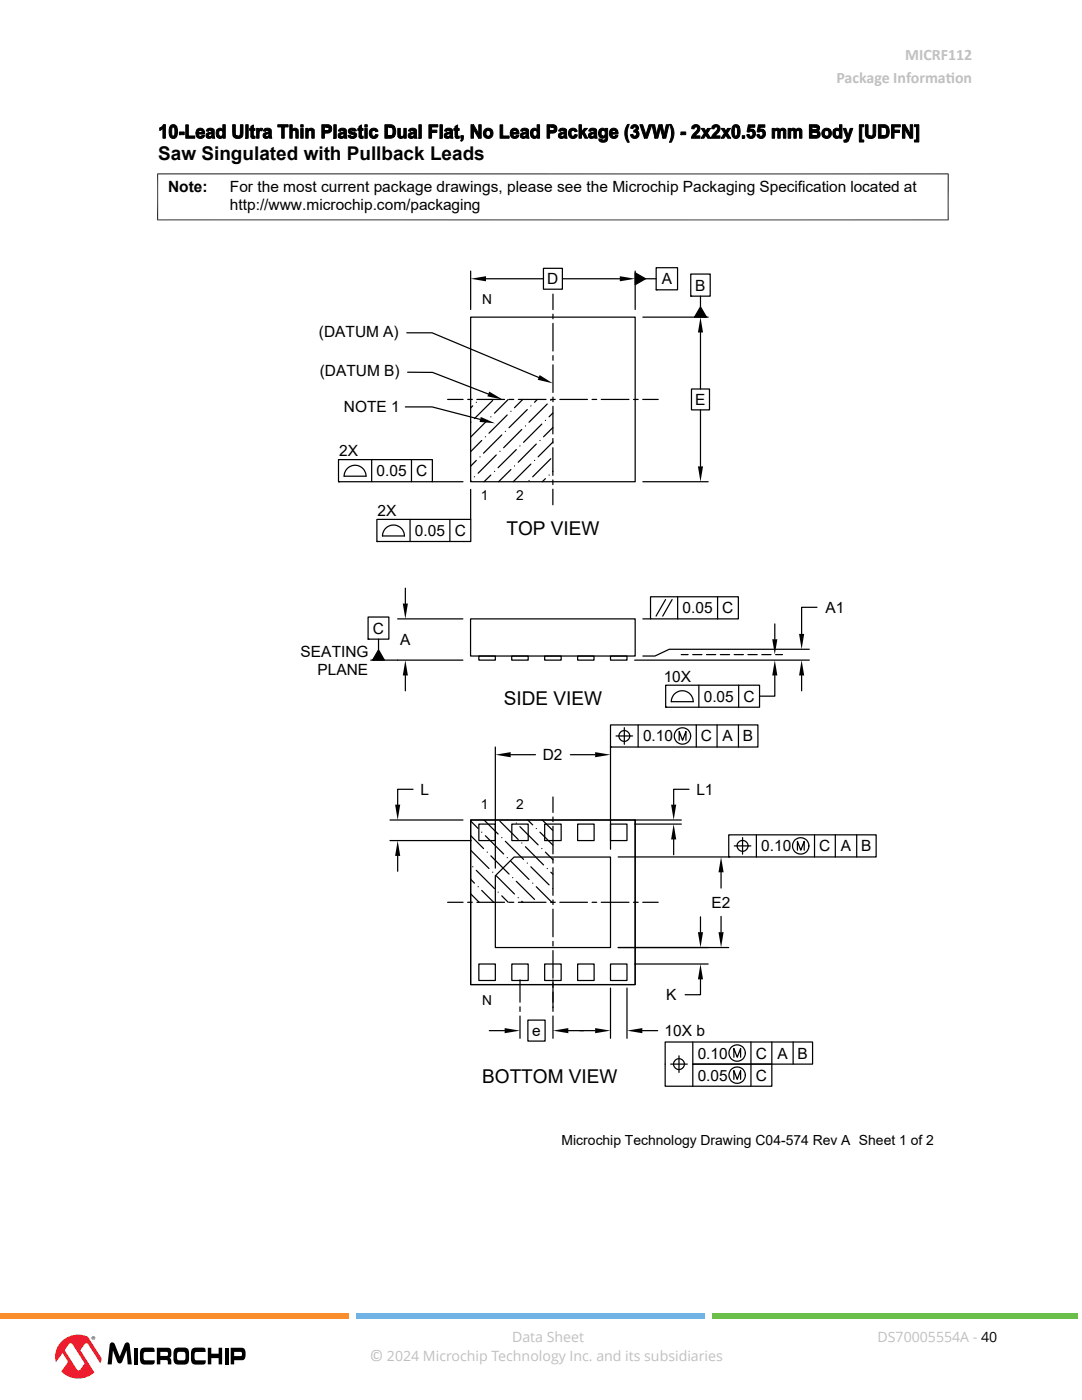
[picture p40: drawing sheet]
<svg xmlns="http://www.w3.org/2000/svg" width="216mm" height="279mm" viewBox="0 0 216 279" stroke-linecap="round" stroke-linejoin="round" font-family="sans-serif">
<defs><g id="words">
<g font-size="3.8">
<text x="31.6" y="32">Saw Singulated with Pullback Leads</text>
<text x="101" y="106.7">TOP VIEW</text>
<text x="100.5" y="140.8">SIDE VIEW</text>
<text x="96.2" y="216.2">BOTTOM VIEW</text>
</g>
<g font-size="3.2" fill="#c0c0c0">
<text x="166.9" y="16.6">Package Informat</text>
<text x="180.6" y="12">MICRF112</text>
<text x="188.7" y="16.6">ion</text>
<text x="73.8" y="271.7">©</text>
</g>
<g font-size="3.1">
<text x="33.5" y="38.3">Note:</text>
<text x="45.9" y="41.9">http://www.microchip.com/packaging</text>
<text x="45.9" y="38.3">For the most current package drawings, please see the Microchip Packaging Specification located at</text>
<text x="109.2" y="56.7">D</text>
<text x="132" y="56.7">A</text>
<text x="138.7" y="58">B</text>
<text x="63.6" y="67.2">(DATUM A)</text>
<text x="63.8" y="75.1">(DATUM B)</text>
<text x="68.6" y="82.3">NOTE 1</text>
<text x="138.7" y="80.8">E</text>
<text x="67.7" y="91">2X</text>
<text x="75.1" y="95">0.05</text>
<text x="83.1" y="95">C</text>
<text x="75.3" y="102.9">2X</text>
<text x="82.8" y="106.9">0.05</text>
<text x="90.7" y="107">C</text>
<text x="136.2" y="122.4">0.05</text>
<text x="144.1" y="122.4">C</text>
<text x="164.7" y="122.3">A1</text>
<text x="60" y="131.1">SEATING</text>
<text x="74.4" y="126.5">C</text>
<text x="79.9" y="128.7">A</text>
<text x="63.4" y="134.8">PLANE</text>
<text x="132.4" y="136">10X</text>
<text x="140.4" y="140">0.05</text>
<text x="148.4" y="140">C</text>
<text x="128.3" y="148">0.10</text>
<text x="139.9" y="148">C</text>
<text x="144.2" y="148">A</text>
<text x="148.2" y="148">B</text>
<text x="108.3" y="151.7">D2</text>
<text x="83.9" y="158.6">L</text>
<text x="139" y="158.6">L1</text>
<text x="151.9" y="169.9">0.10</text>
<text x="163.5" y="169.9">C</text>
<text x="167.8" y="169.9">A</text>
<text x="171.8" y="169.9">B</text>
<text x="142" y="181.2">E2</text>
<text x="133" y="199.6">K</text>
<text x="106.2" y="206.8">e</text>
<text x="132.6" y="206.8">10X b</text>
<text x="139.2" y="211.3">0.10</text>
<text x="139.2" y="215.7">0.05</text>
<text x="150.8" y="211.3">C</text>
<text x="150.8" y="215.7">C</text>
<text x="155.1" y="211.3">A</text>
<text x="159.1" y="211.3">B</text>
</g>
<text font-size="2.8" x="112.1" y="228.5">Microchip Technology Drawing C04-574 Rev A Sheet 1 of 2</text>
<g font-size="2.8" fill="#c0c0c0">
<text x="102.2" y="267.7">Data Sheet</text>
<text x="175.1" y="267.7">DS70005554A - 40</text>
<text x="77.2" y="271.7">2024 Microchip Technology Inc. and its subsidiaries</text>
</g>
<g font-size="2.7">
<text x="96.2" y="60.8">N</text>
<text x="95.9" y="99.8">1</text>
<text x="103" y="99.8">2</text>
<text x="95.9" y="161.4">1</text>
<text x="103" y="161.4">2</text>
<text x="96.2" y="200.5">N</text>
</g>
</g></defs>
<g fill="none" stroke="#000" stroke-width=".25">
<path d="M93.9 54.1v7.7M97 55.6h11.4M108.4 53.5h3.8v4.2h-3.8zM110.3 58.7v3.1M112.2 55.6h11.5M126.7 54.4l2.1 1.2-2.1 1.2zM126.7 54.1v7.7M128.8 55.6h2.1M130.9 53.4h4.3v4.4h-4.3zM130.9 57.8h.1M137.8 54.7h3.9v4.4h-3.9zM137.8 59.1h.1"/>
<path d="M139.8 59.1v2.2M81.2 66.4h5l21.3 8.9M81.3 74.3h5l11.1 4.3M89.3 79.7h3.1M93.3 79.7h.9M93.9 63.3h32.8v32.8h-32.8zM95.2 79.7h5.5M98.3 79.9l-3.6 3.6M101.4 79.7l-2.7 2.8M101.6 79.7h.9M103.4 79.7h5.5M104.3 79.7l-1.6 1.7"/>
<path d="M107.2 79.7l-.5 .6M109.9 79.7h.9M109.9 79.9h.1M110.3 62.7v.9M110.3 64.5v5.6M110.3 71v.9M110.3 72.8v5.5M110.3 79.2v1M111.7 79.7h5.5M118.1 79.7h1M120 79.7h5.5M126.4 79.7h.9"/>
<path d="M128.3 79.7h3M128.3 63.3h13M138 77.6h3.6v4.2h-3.6zM139.8 66.4v11.2M139.8 61.3l1.2 2h-2.4zM67.5 91.7h18.8v4.4h-18.8zM67.5 96.1h.1M68.6 95h4.5M68.7 95a2.19 2.19 0 0 1 2.2-2.1 2.19 2.19 0 0 1 2.1 2.1M74.2 91.7v4.4M80.9 81.2h5.3l9.6 2.5M82.1 91.7v4.4"/>
<path d="M86.3 96.1h6.1M93.9 97.7v6M94 84.3h.1M94 95.9h-.1M94.3 81l-.4 .4M94.7 95.2h.1M95 80.3h.1M95 91.9l-1.1 1.1M95.8 91.2h.1M96.1 87.9l-2.2 2.2M96.9 87.2h.1M97.2 83.9l-3.3 3.3"/>
<path d="M97.9 83.2h.1M97.9 94.8l-1.3 1.3M98.7 94.1h.1M99 90.8l-3.6 3.6M99.8 90.1h.1M100.1 86.8l-3.6 3.6M100.8 86.1h.1M101.2 82.8l-3.6 3.7M101.9 82.1h.1M101.9 93.7l-2.4 2.4M102.7 93h.1M103 89.7l-3.6 3.6"/>
<path d="M103.7 89h.1M104.1 85.7l-3.6 3.7M104.8 85h.1M105.2 81.7l-3.6 3.7M105.6 95.9h.1M105.9 81h.1M105.9 92.6l-3.5 3.5M106.7 91.9h.1M107 88.6l-3.6 3.7M107.7 87.9h.1M108.1 84.6l-3.6 3.7M108.8 83.9h.1"/>
<path d="M108.8 95.5l-.6 .6M109.2 80.6l-3.6 3.7M109.6 94.8h.1M109.9 91.5l-3.6 3.7M110.3 87.5v.9M110.3 89.4v5.5M110.3 95.8v.9M110.3 97.6v3.1M110.3 81.1v5.5M110.3 82.4l-.7 .8M110.3 85.3l-1.8 1.9M110.3 88.2l-2.9 3"/>
<path d="M110.3 94v.1M128.3 96.1h13M139.8 81.8v11.3M75.2 103.7h18.7v4.4h-18.7zM75.2 108.1h.1M77.1 105.3a2.19 2.19 0 0 1 2.3-.3 2.19 2.19 0 0 1 1.3 2h-4.4l.2-.9zM80.9 117.4v3M81.8 103.7v4.4M89.8 103.7v4.4M129.8 119.1h17.5v4.4h-17.5zM132.8 119.7l-1.9 3.3M134.1 119.7l-1.9 3.3"/>
<path d="M135.2 119.1v4.4M143.2 119.1v4.4M73.4 123.1h4.2v4.5h-4.2zM73.4 127.6h.1M74 131.7h18.4M75.5 127.6v2.1M75.5 129.7l1.2 2h-2.4zM79.4 123.5h13M80.9 134.8v3.1M93.9 123.5h32.8v7.4h-32.8zM95.5 130.9h3.3v.8h-3.3zM102.1 130.9h3.3v.8h-3.3z"/>
<path d="M108.7 130.9h3.3v.8h-3.3zM115.3 130.9h3.2v.8h-3.2zM121.8 130.9h3.3v.8h-3.3zM126.6 131.7h34.9M128.3 123.5h1.5M132.8 136.7h18.8v4.4h-18.8zM134.7 138.4a2.19 2.19 0 0 1 2.3-.3 2.19 2.19 0 0 1 1.3 1.9h-4.3l.2-.9zM135.9 130.6h1.4M138.2 130.6h1.9M139.4 136.7v4.4M141 130.6h1.8M143.7 130.6h1.9"/>
<path d="M146.5 130.6h1.8M147.4 136.7v4.4M149.3 130.6h1.8M152 130.6h1.8M154.6 134.8v4.1h-3.1M154.6 124.5v3.1M154.8 130.6h1.3M160 134.8v3.1M161.5 129.6h-28l-2.8 1.3h-2.4M163 121.2h-3v5.3M82.4 157.5h-3v3.1M98.8 149.1v24.1"/>
<path d="M101.9 150.6h4.9M110.3 159.1v3M113.8 150.6h5M121.8 144.7h29.4v4.4h-29.4zM121.8 149.1h.1M121.8 149.1v20.4M122.9 146.9h3.3M124.6 145.2v3.3M127.3 144.7v4.4M132.8 141.1h.1M135.5 147.7v-1.7l.7 1.7 .7-1.7v1.7M137.5 157.5h-3.1v3.1"/>
<path d="M138.9 144.7v4.4M143.1 144.7v4.4M147.4 144.7v4.4M77.8 167.8h16.2M77.8 163.6h14.6M79.4 170.8v3.1M93.9 163.6h32.8v32.9h-32.8zM93.9 163.9l1.5 1.4M93.9 166.8l2.6 2.5M93.9 178.4l1.7 1.7M93.9 175.5l.8 .8M94 169.7l3.6 3.6"/>
<path d="M94.3 173h.1M95 173.7l3.7 3.6M95.4 177h.1M95.5 164.5h3.3v3.3h-3.3zM96.1 166.1h.1M96.1 177.7l2.4 2.4M96.6 163.6l2.8 2.8M96.9 166.8l3.6 3.6M97.2 170.1h.1M97.9 170.8l3.7 3.6M98.3 174.1h.1M99 174.8l3.7 3.6"/>
<path d="M99.4 178.1h.1M99.8 163.9l3.6 3.6M100.1 167.2h.1M100.1 178.8l1.3 1.3M100.8 167.9l3.7 3.6M101.2 171.2h.1M101.9 171.9l3.7 3.6M102.1 164.5h3.3v3.3h-3.3zM102.3 175.1h.1M102.6 171h19.2v18.1h-23v-14.3zM103 164.3h.1M103 175.9l3.7 3.6"/>
<path d="M103.4 179.2h.1M103.7 165l3.7 3.6M104.1 168.2h.1M104.1 179.9l.2 .2M104.8 169l3.7 3.6M105.2 172.2h.1M105.3 163.6l1 1M105.9 173l3.7 3.6M106.3 176.3h.1M107 165.3h.1M107 177l3.1 3.1M107.7 166.1l2.6 2.6"/>
<path d="M108.1 169.3h.1M108.2 163.6l2.1 2.1M108.7 164.5h3.3v3.3h-3.3zM108.8 170.1l1.5 1.5M109.2 173.3h.1M109.9 174.1l.4 .4M110.3 177.3h.1M110.3 163.1v.9M110.3 164.9v5.5M110.3 171.3v.9M110.3 173.2v5.5M110.3 179.6v.9"/>
<path d="M115.3 164.5h3.2v3.3h-3.2zM121.8 164.5h3.3v3.3h-3.3zM123.3 171h22.1M126.6 163.6h9.4M126.6 164.5h9.4M134.4 167.5v3.1M143.9 174.1v3.1M145.4 166.6h29.4v4.4h-29.4zM145.4 171h.1M146.5 168.8h3.3M147.1 168.8a1.1 1.1 0 0 1 1.4-1.1 1.1 1.1 0 0 1 .5 1.8 1.1 1.1 0 0 1-1.8-.3l-.1-.4M148.2 167.2v3.3"/>
<path d="M150.9 166.6v4.4M159.1 169.7v-1.8l.7 1.8 .7-1.8v1.8M162.5 166.6v4.4M166.7 166.6v4.4M170.9 166.6v4.4M89.3 180.1h3.1M93.3 180.1h.9M95.2 180.1h5.5M95.5 192.4h3.3v3.3h-3.3zM101.6 180.1h.9M102.1 192.4h3.3v3.3h-3.3zM103.4 180.1h5.5"/>
<path d="M103.8 195.6v4.4M108.7 192.4h3.3v3.3h-3.3zM109.9 180.1h.9M110.3 181.4v5.6M110.3 187.9v.9M110.3 189.7v5.5M110.3 195.6v6.2M111.7 180.1h5.5M115.3 192.4h3.2v3.3h-3.2zM118.1 180.1h1M120 180.1h5.5M121.8 197.2v10"/>
<path d="M121.8 192.4h3.3v3.3h-3.3zM125.1 197.2v10M126.4 180.1h.9M126.6 192.4h14.7M128.3 180.1h3M139.8 195.5v3h-3.1M139.8 183v3M143.9 182.9v3.1M145.4 189.1h-22.1M97.6 205.7h3.1M103.8 200.9v.9M103.8 202.8v4.4"/>
<path d="M105.3 203.6h3.5v4.2h-3.5zM110.3 202.8v4.4M118.8 205.7h-5.4M128.2 205.7h3M133.8 212.4h3.3M135.5 210.7v3.3M138.2 208v4.4h15.8v4.4h-21.3v-8.8h29.4v4.4h-23.9v4.4M146.4 211v-1.8l.7 1.8 .7-1.8v1.8M146.4 215.4v-1.7l.7 1.7 .7-1.7v1.7M149.8 208v8.8M154 208v4.4M158.3 208v4.4"/>
<circle cx="124.6" cy="146.9" r="1.08"/>
<circle cx="136.2" cy="146.9" r="1.63"/>
<circle cx="159.8" cy="168.8" r="1.63"/>
<circle cx="135.5" cy="212.4" r="1.08"/>
<circle cx="147.1" cy="214.6" r="1.63"/>
<circle cx="147.1" cy="210.2" r="1.63"/>
</g>
<g fill="#000">
<path d="M93.9 55.6l3.1-.5v1zM123.7 55.1l3 .5-3 .5zM126.7 54.4l2.1 1.2-2.1 1.2zM97.6 78.1l2.7 1.6-3.1-.6zM107.7 74.9l2.6 1.6-3-.7zM139.8 63.3l.5 3.1h-1zM139.8 61.3l1.2 2h-2.4zM95.9 83.2l2.9 1.3-3.1-.3zM139.3 93.1h1l-.5 3zM75.5 129.7l1.2 2h-2.4zM80.4 120.4h1l-.5 3.1zM80.9 131.7l.5 3.1h-1z"/>
<path d="M154.6 131.7l.5 3.1h-1zM154.1 127.6h1l-.5 3zM160 131.7l.5 3.1h-1.1zM159.4 126.5h1.1l-.5 3.1zM98.8 150.6l3.1-.5v1zM118.8 150.1l3 .5-3 .5zM79.4 167.8l.5 3h-1.1zM78.8 160.6h1.1l-.5 3zM134.4 164.5l.5 3h-1zM133.9 160.6h1l-.5 3zM143.9 171l.5 3.1h-1zM139.3 186h1l-.5 3.1z"/>
<path d="M139.8 192.4l.5 3.1h-1zM143.4 186h1l-.5 3.1zM100.7 205.2l3.1 .5-3.1 .5zM110.3 205.7l3.1-.5v1zM118.8 205.2l3 .5-3 .5zM125.1 205.7l3.1-.5v1z"/>
</g>
<path d="M31.4 34.7h157.9M31.5 34.6v9.4M189.2 34.6v9.4M31.4 43.9h157.9" fill="none" stroke="#000" stroke-width=".2"/>
<g fill="#000" stroke="#000" stroke-width=".2">
<path d="M31.9 25.6h.6l-.6 .4z" fill-rule="evenodd"/>
<path d="M31.9 25.6l.4-.3 .3-.4h.4v2.7h-.5v-2z" fill-rule="evenodd"/>
<path d="M34.1 25a.78 .78 0 0 1 1.1 .3h-.6l-.3 .2 .1 1.6 .8 .1-.4 .4h-.4a1.07 1.07 0 0 1-.7-1.1l.1-.9z" fill-rule="evenodd"/>
<path d="M34.6 25.3l.7 .1 .1 1-.2 .8h-.6l.2-.1 .1-.7v-.8z" fill-rule="evenodd"/>
<path d="M35.8 26.3h1v.6h-1z" fill-rule="evenodd"/>
<path d="M37.1 24.9h.5v2.2h1.3v.5h-1.8z" fill-rule="evenodd"/>
<path d="M39.3 26h.7l-.3 .1-.1 .3-.5 .1z" fill-rule="evenodd"/>
<path d="M39.4 25.7a.91 .91 0 0 1 1.1 0 .91 .91 0 0 1 .3 1h-1.2l.3 .5 .8 .1-.4 .3h-.5a.95 .95 0 0 1-.7-1.1l1.3-.1-.3-.4h-.8z" fill-rule="evenodd"/>
<path d="M40 27.2l.3-.2 .5 .1-.1 .2z" fill-rule="evenodd"/>
<path d="M41.2 27.4h1.1l-.3 .2a.61 .61 0 0 1-.8-.2z" fill-rule="evenodd"/>
<path d="M41.2 26.7l1.1-.1-.3 .1a.28 .28 0 0 0-.4 .2 .28 .28 0 0 0 .2 .4h1l.1 .3h-.5l-.1-.2h-1.1l-.1-.4z" fill-rule="evenodd"/>
<path d="M41.4 25.7a.96 .96 0 0 1 1.3 .3h-.9l-.2 .2-.4-.1z" fill-rule="evenodd"/>
<path d="M41.9 26h.8l.1 1.3h-.9a.44 .44 0 0 0 .4-.7h-1l1-.3-.1-.3z" fill-rule="evenodd"/>
<path d="M43.3 27.3h1.2a.69 .69 0 0 1-1.2 0z" fill-rule="evenodd"/>
<path d="M43.2 26h.9a.67 .67 0 0 0-.5 .6 .67 .67 0 0 0 .5 .6l-.8 .1-.2-.5z" fill-rule="evenodd"/>
<path d="M43.4 25.8l.6-.2 .5 .3h-1.2z" fill-rule="evenodd"/>
<path d="M43.3 25.9h1.2v-1h.5v2.7h-.5v-.3h-1.2l.8-.1a.68 .68 0 0 0 .4-.6 .68 .68 0 0 0-.4-.6z" fill-rule="evenodd"/>
<path d="M46.4 24.9h.6v1.9l.1 .3 .4 .1h-1v-.1z" fill-rule="evenodd"/>
<path d="M48 24.9h.5v1.8a.85 .85 0 0 1-.8 .9h-.7l-.5-.4h1.1l.3-.3z" fill-rule="evenodd"/>
<path d="M49 24.9h.5v2.7h-.5z" fill-rule="evenodd"/>
<path d="M50.1 25.2l.4-.3v.7h.4v.4h-.4v1.1l.2 .1h-.6v-1.2h-.3v-.4h.3z" fill-rule="evenodd"/>
<path d="M50.1 27.2h.8v.3l-.6 .1z" fill-rule="evenodd"/>
<path d="M51.2 25.6h.5v.3l.3 .2-.3 .2v1.3h-.5z" fill-rule="evenodd"/>
<path d="M51.8 25.7l.2-.1h.4l-.1 .5-.6-.2z" fill-rule="evenodd"/>
<path d="M52.6 27.4h1.1l-.7 .2z" fill-rule="evenodd"/>
<path d="M52.6 26.7l1.1-.1-.5 .2a.25 .25 0 0 0-.2 .2 .25 .25 0 0 0 .2 .3h.9l.1 .3h-.4l-.1-.2h-1.1l-.1-.4z" fill-rule="evenodd"/>
<path d="M52.8 25.7a.96 .96 0 0 1 1.3 .3h-.9l-.2 .2-.4-.1z" fill-rule="evenodd"/>
<path d="M53.3 26h.8v1.3h-.8l.3-.2 .1-.5h-1l.8-.2a.22 .22 0 0 0 .1-.3 .22 .22 0 0 0-.3-.1z" fill-rule="evenodd"/>
<path d="M55.4 24.9h2.1v.4h-.8v2.3h-.5v-2.3h-.8z" fill-rule="evenodd"/>
<path d="M57.8 24.9h.5v1l1.2 .1h-.8l-.3 .1-.1 1.5h-.5z" fill-rule="evenodd"/>
<path d="M58.4 25.8l.5-.2 .5 .3z" fill-rule="evenodd"/>
<path d="M58.7 26h.8v1.6h-.5v-1.4z" fill-rule="evenodd"/>
<path d="M60 25.6h.5v2h-.5z" fill-rule="evenodd"/>
<path d="M60 24.9h.5v.5h-.5z" fill-rule="evenodd"/>
<path d="M61 25.6h.5v.3h1.2l-1.1 .2-.1 1.5h-.5z" fill-rule="evenodd"/>
<path d="M61.6 25.8a.7 .7 0 0 1 1.1 .1h-1.2z" fill-rule="evenodd"/>
<path d="M61.9 26l.8-.1v1.7h-.5v-1.4z" fill-rule="evenodd"/>
<path d="M64.2 24.9h1.4l.5 .4h-1.4v.8h1.4l-.5 .4-.9 .1v1h-.5z" fill-rule="evenodd"/>
<path d="M65 25.3h1.1l.1 .1-.1 .7h-1.4h.4a.4 .4 0 0 0 .5-.3 .4 .4 0 0 0-.3-.5z" fill-rule="evenodd"/>
<path d="M66.6 24.9h.5v2.7h-.5z" fill-rule="evenodd"/>
<path d="M67.5 27.4h1.2l-.8 .2z" fill-rule="evenodd"/>
<path d="M67.6 26.7l1-.1-.3 .1a.28 .28 0 0 0-.3 .2 .28 .28 0 0 0 .2 .4h.9l.1 .3h-.5v-.2h-1.2z" fill-rule="evenodd"/>
<path d="M67.7 25.7a.95 .95 0 0 1 1.4 .3h-.9l-.2 .2-.5-.1z" fill-rule="evenodd"/>
<path d="M68.3 26h.8v1.3h-.9l.4-.2v-.5h-1l.6-.2a.3 .3 0 0 0 .3 0 .3 .3 0 0 0 .1-.4z" fill-rule="evenodd"/>
<path d="M69.4 27h.5l.1 .2 .3 .1h-.8z" fill-rule="evenodd"/>
<path d="M69.7 25.7a1.06 1.06 0 0 1 1.3 .2l-.8 .1a.18 .18 0 0 0-.2 .1 .18 .18 0 0 0 .2 .2l.8 .3 .2 .2-.1 .5-.3 .2-.6 .1-.7-.3h.9a.2 .2 0 0 0 .2-.1 .2 .2 0 0 0 0-.3 1.2 1.2 0 0 1-1.1-.6z" fill-rule="evenodd"/>
<path d="M70.3 26l.7-.1 .1 .2-.5 .1z" fill-rule="evenodd"/>
<path d="M71.6 25.2l.5-.3v.7h.3v.4h-.3v1.1l.2 .1h-.7v-1.2h-.2v-.4h.2z" fill-rule="evenodd"/>
<path d="M71.6 27.2h.8l.1 .3-.6 .1z" fill-rule="evenodd"/>
<path d="M72.8 25.6h.5v2h-.5z" fill-rule="evenodd"/>
<path d="M72.8 24.9h.5v.5h-.5z" fill-rule="evenodd"/>
<path d="M73.8 26h.8h-.2l-.2 .4 .1 .7 1 .1-.3 .4h-.6a.9 .9 0 0 1-.7-.8z" fill-rule="evenodd"/>
<path d="M73.9 25.9a.9 .9 0 0 1 1.5 .3l-.5 .1-.1-.3h-.9z" fill-rule="evenodd"/>
<path d="M75 26.8l.4 .1-.1 .3h-.7h.2z" fill-rule="evenodd"/>
<path d="M76.8 24.9h1.4l.5 .4h-1.4v1.8l1.4 .1-.3 .3-1.6 .1z" fill-rule="evenodd"/>
<path d="M77.6 25.3l1.2 .1 .2 .9-.3 .9-1.4-.1h.8l.3-.6-.1-1z" fill-rule="evenodd"/>
<path d="M79.4 27.2l1.2 .2a.71 .71 0 0 1-.9 .2z" fill-rule="evenodd"/>
<path d="M79.4 25.6h.5v1.4l.3 .2h-.8z" fill-rule="evenodd"/>
<path d="M80.6 25.6h.5v2h-.5v-.3l-1.2-.1 1.1-.1z" fill-rule="evenodd"/>
<path d="M81.5 27.4h1.2l-.8 .2z" fill-rule="evenodd"/>
<path d="M81.6 26.7l1-.1-.3 .1a.28 .28 0 0 0-.3 .2 .28 .28 0 0 0 .1 .4h1l.1 .3h-.5v-.2h-1.2v-.4z" fill-rule="evenodd"/>
<path d="M81.7 25.7a.96 .96 0 0 1 1.4 .3h-1l-.1 .2-.5-.1z" fill-rule="evenodd"/>
<path d="M82.3 26h.8v1.3h-.9l.4-.2v-.5h-1l1-.3-.1-.3z" fill-rule="evenodd"/>
<path d="M83.6 24.9h.5v2.7h-.5z" fill-rule="evenodd"/>
<path d="M85.6 24.9h1.8v.4h-1.3v.7h1.1v.4h-1.1v1.2h-.5z" fill-rule="evenodd"/>
<path d="M87.8 24.9h.5v2.7h-.5z" fill-rule="evenodd"/>
<path d="M88.7 27.4h1.2l-.8 .2z" fill-rule="evenodd"/>
<path d="M88.8 26.7l1-.1-.5 .2a.25 .25 0 0 0-.2 .2 .25 .25 0 0 0 .2 .3h1l.1 .3h-.5v-.2h-1.2l-.1-.4z" fill-rule="evenodd"/>
<path d="M88.9 25.7a.96 .96 0 0 1 1.4 .3h-1l-.1 .2-.5-.1z" fill-rule="evenodd"/>
<path d="M89.5 26h.8v1.3h-.9l.4-.2v-.5h-1l1-.3-.1-.3z" fill-rule="evenodd"/>
<path d="M90.8 25.2l.5-.3v.7h.3v.4h-.3v1.1l.1 .1h-.6v-1.2h-.2v-.4h.2z" fill-rule="evenodd"/>
<path d="M90.8 27.2h.8l.1 .3-.6 .1z" fill-rule="evenodd"/>
<path d="M92 27.1h.5l-.1 .8-.4 .3-.1-.2 .2-.1 .1-.3h-.2z" fill-rule="evenodd"/>
<path d="M94 24.9h.5v2.7h-.5z" fill-rule="evenodd"/>
<path d="M94.5 24.9l1 1.8v.9l-1-1.8z" fill-rule="evenodd"/>
<path d="M95.5 24.9h.5v2.7h-.5z" fill-rule="evenodd"/>
<path d="M96.8 25.8l.8-.2 .6 .4h-.9a.65 .65 0 0 0-.3 .7 .65 .65 0 0 0 .4 .5h-.8a1.2 1.2 0 0 1 .2-1.4z" fill-rule="evenodd"/>
<path d="M97.4 26h.8l.2 .4-.1 .6-.4 .5-.6 .1-.7-.4h.8a.62 .62 0 0 0 .5-.6 .62 .62 0 0 0-.5-.6z" fill-rule="evenodd"/>
<path d="M99.8 24.9h.5v2.2h1.3v.5h-1.8z" fill-rule="evenodd"/>
<path d="M102 26h.7l-.3 .1-.1 .3-.5 .1z" fill-rule="evenodd"/>
<path d="M102 25.9a.85 .85 0 0 1 1.3 0l.3 .8h-1.3l.3 .5 .8 .1-.4 .3h-.4a.85 .85 0 0 1-.8-.8v-.3l1.3-.1-.3-.4z" fill-rule="evenodd"/>
<path d="M102.7 27.2l.3-.2 .5 .1-.1 .2z" fill-rule="evenodd"/>
<path d="M103.9 27.4h1.1l-.7 .2z" fill-rule="evenodd"/>
<path d="M103.9 26.7l1.1-.1-.5 .2a.25 .25 0 0 0-.2 .2 .25 .25 0 0 0 .2 .3h1l.1 .3h-.5l-.1-.2h-1.1l-.1-.4z" fill-rule="evenodd"/>
<path d="M104.1 25.7a.95 .95 0 0 1 1.3 .3h-.9l-.2 .2-.4-.1z" fill-rule="evenodd"/>
<path d="M104 26.6l.8-.2a.21 .21 0 0 0 .1-.3 .21 .21 0 0 0-.2-.1h.7l.1 1.3h-.9l.3-.2 .1-.5z" fill-rule="evenodd"/>
<path d="M106 26h.8h-.2l-.2 .4v.6l.4 .2h-.8l-.2-.8z" fill-rule="evenodd"/>
<path d="M106 27.3h1.2l-.3 .3h-.4z" fill-rule="evenodd"/>
<path d="M106.1 25.8l.6-.2 .5 .3h-1.2z" fill-rule="evenodd"/>
<path d="M106 25.9h1.2v-1h.5v2.7h-.5v-.3h-1.2l.9-.1 .3-.5-.2-.6z" fill-rule="evenodd"/>
<path d="M109.2 24.9h1.4l.5 .4h-1.4v.8h1.3l-.5 .4-.8 .1v1h-.5z" fill-rule="evenodd"/>
<path d="M109.9 25.3h1.2v.2l-.1 .6h-1.3h.4a.4 .4 0 0 0 .5-.3 .4 .4 0 0 0-.4-.5z" fill-rule="evenodd"/>
<path d="M111.5 27.4h1.1l-.3 .2a.61 .61 0 0 1-.8-.2z" fill-rule="evenodd"/>
<path d="M111.5 26.7l1.1-.1-.3 .1a.28 .28 0 0 0-.4 .2 .28 .28 0 0 0 .2 .4h1l.1 .3h-.5l-.1-.2h-1.1l-.1-.4z" fill-rule="evenodd"/>
<path d="M111.7 25.7a.96 .96 0 0 1 1.3 .3h-.9l-.2 .2-.4-.1z" fill-rule="evenodd"/>
<path d="M112.2 26h.8l.1 1.3h-.9a.44 .44 0 0 0 .4-.7h-1l1-.3-.1-.3z" fill-rule="evenodd"/>
<path d="M113.6 26h.7h-.2l-.1 .4 .1 .7 1 .1-.3 .4h-.6a.9 .9 0 0 1-.8-.8z" fill-rule="evenodd"/>
<path d="M113.7 25.9a.9 .9 0 0 1 1.5 .3l-.5 .1-.2-.3h-.9z" fill-rule="evenodd"/>
<path d="M114.7 26.8l.5 .1-.1 .3h-.7h.2z" fill-rule="evenodd"/>
<path d="M115.5 24.9h.5v1.4h.6l-.6 .7v.6h-.5z" fill-rule="evenodd"/>
<path d="M116.6 26.3l.6 1.3h-.5l-.4-.9z" fill-rule="evenodd"/>
<path d="M116.6 25.6h.6l-.6 .7h-.6z" fill-rule="evenodd"/>
<path d="M117.5 27.4h1.1l-.7 .2z" fill-rule="evenodd"/>
<path d="M117.5 26.7l1.1-.1-.3 .1a.28 .28 0 0 0-.4 .2 .28 .28 0 0 0 .2 .4h1l.1 .3h-.5l-.1-.2h-1.1l-.1-.3z" fill-rule="evenodd"/>
<path d="M117.7 25.7a1.03 1.03 0 0 1 1.3 .2l-.9 .1-.2 .2-.4-.1z" fill-rule="evenodd"/>
<path d="M118.2 26h.8l.1 1.3h-.9l.3-.2 .1-.5h-1l.6-.2a.25 .25 0 0 0 .4-.2 .25 .25 0 0 0-.4-.2z" fill-rule="evenodd"/>
<path d="M119.5 27.7l.6 .1 .2 .2h-.7z" fill-rule="evenodd"/>
<path d="M119.6 26h.7a.67 .67 0 0 0-.3 1l.3 .2-.8-.1-.1-.6z" fill-rule="evenodd"/>
<path d="M119.6 27.3h1.2l-.3 .2-.4 .1z" fill-rule="evenodd"/>
<path d="M119.7 25.9a.7 .7 0 0 1 1.1 0l-1.2 .1z" fill-rule="evenodd"/>
<path d="M119.6 26l1.2-.1v-.3h.4v2a.7 .7 0 0 1-.7 .8l-.7-.1-.2-.3 1.1-.1 .1-.6-1.2-.1h.7a.64 .64 0 0 0 .5-.6 .64 .64 0 0 0-.5-.6z" fill-rule="evenodd"/>
<path d="M121.8 26h.7l-.3 .1-.1 .3-.5 .1z" fill-rule="evenodd"/>
<path d="M121.9 25.7l.2-.1a.86 .86 0 0 1 1.2 .6v.5h-1.2l.1 .4 .2 .1 .8 .1-.4 .3h-.5a.88 .88 0 0 1-.7-.9v-.2l1.2-.1-.2-.4h-.8z" fill-rule="evenodd"/>
<path d="M122.5 27.2l.3-.2 .5 .1-.1 .2z" fill-rule="evenodd"/>
<path d="M125.2 24.8h.4l-.5 1.5 .1 1.2 .4 .9-.4-.1-.5-1.4v-1z" fill-rule="evenodd"/>
<path d="M125.9 25.3h.7l-.2 .1-.1 .3-.5-.1z" fill-rule="evenodd"/>
<path d="M125.8 26.9l.5-.1 .2 .4 .9 .1-.6 .3a.82 .82 0 0 1-1-.7z" fill-rule="evenodd"/>
<path d="M126.1 25a.79 .79 0 0 1 1.3 .4v.4l-.4 .3 .4 .2-.9 .1v-.4a.33 .33 0 0 0 .4-.3 .33 .33 0 0 0-.3-.4h-.7z" fill-rule="evenodd"/>
<path d="M126.7 26.3h.7l.1 .6-.1 .4-.7-.1a.45 .45 0 0 0 .3-.4 .45 .45 0 0 0-.3-.5z" fill-rule="evenodd"/>
<path d="M127.7 24.9h.5l.7 2-.3 .7z" fill-rule="evenodd"/>
<path d="M129.5 24.9h.6l-.9 2.7h-.6z" fill-rule="evenodd"/>
<path d="M130.1 24.9h.5l.4 1.8-.3 .9z" fill-rule="evenodd"/>
<path d="M131.5 24.9h.6l-.3 .7-.5 2h-.6z" fill-rule="evenodd"/>
<path d="M132.1 24.9l.4 1.9-.2 .8-.5-2z" fill-rule="evenodd"/>
<path d="M133 24.9h.5l-.7 2.7h-.5z" fill-rule="evenodd"/>
<path d="M133.6 24.8h.3l.3 .4 .3 1.2-.2 1.1-.4 .9h-.3l.4-1.7-.1-1z" fill-rule="evenodd"/>
<path d="M135.9 26.3h.9v.6h-.9z" fill-rule="evenodd"/>
<path d="M138.1 25.3h.8l-.3 .1-.1 .3h-.5z" fill-rule="evenodd"/>
<path d="M138.2 25.1a.94 .94 0 0 1 1.3 0l.2 .4-.1 .6-.9 1h1v.5h-1.7l.2-.7 1-1.1a.32 .32 0 0 0-.3-.5h-.8z" fill-rule="evenodd"/>
<path d="M139.9 25.6h.6l1.3 2h-.6z" fill-rule="evenodd"/>
<path d="M140.5 26.6l.3 .4-.4 .6h-.5z" fill-rule="evenodd"/>
<path d="M141.2 25.6h.6l-.7 1-.3-.4z" fill-rule="evenodd"/>
<path d="M142.1 25.3h.7l-.2 .1-.1 .3h-.5z" fill-rule="evenodd"/>
<path d="M142.2 25.1a.87 .87 0 0 1 1.5 .4l-.2 .7-.8 .9h1v.5h-1.8l.3-.6 .9-1a.39 .39 0 0 0 .1-.4 .39 .39 0 0 0-.4-.3h-.7z" fill-rule="evenodd"/>
<path d="M143.9 25.6h.6l1.3 2h-.6z" fill-rule="evenodd"/>
<path d="M144.6 26.6l.2 .4-.3 .6h-.6z" fill-rule="evenodd"/>
<path d="M145.2 25.6h.6l-.7 1-.3-.4z" fill-rule="evenodd"/>
<path d="M146.4 25a.74 .74 0 0 1 1.1 .3h-.7l-.2 .2v1.6l.9 .1-.4 .4h-.4l-.5-.3-.2-.6 .1-1.1z" fill-rule="evenodd"/>
<path d="M146.8 25.3l.8 .1 .1 1.1-.2 .7h-.7l.2-.1 .2-.7-.1-.8z" fill-rule="evenodd"/>
<path d="M148.1 27.1h.5v.5h-.5z" fill-rule="evenodd"/>
<path d="M149 26.9l.5-.1 .2 .4h.9l-.4 .4h-.5a.82 .82 0 0 1-.7-.7z" fill-rule="evenodd"/>
<path d="M149.6 25.9l.4-.1 .4 .1z" fill-rule="evenodd"/>
<path d="M149.9 26.2l.7-.1 .1 .7-.1 .4h-.7l.2-.1 .1-.3v-.4z" fill-rule="evenodd"/>
<path d="M149.3 24.9h1.3v.5h-.9l-.1 .5h.8l.2 .2-.8 .1-.3 .2-.4-.1z" fill-rule="evenodd"/>
<path d="M151 26.9l.5-.1 .2 .4h.9l-.4 .4h-.5l-.4-.2z" fill-rule="evenodd"/>
<path d="M151.6 25.9l.4-.1 .4 .1z" fill-rule="evenodd"/>
<path d="M151.8 26.2h.8l.1 .5-.1 .5h-.7l.3-.3a.48 .48 0 0 0-.4-.7z" fill-rule="evenodd"/>
<path d="M151.3 24.9h1.3v.5h-.9l-.1 .5h.8l.2 .2-.8 .1-.3 .2-.4-.1z" fill-rule="evenodd"/>
<path d="M154.1 25.6h.4v.3l2.3 .1h-2.1l-.1 .3v1.3h-.5z" fill-rule="evenodd"/>
<path d="M154.9 26h1.2l-.4 .2v1.4h-.5v-1.4z" fill-rule="evenodd"/>
<path d="M154.5 25.9l.5-.3h.4l.2 .3z" fill-rule="evenodd"/>
<path d="M155.8 25.7l.6-.1 .4 .3h-1.2z" fill-rule="evenodd"/>
<path d="M154.9 26h1.9v1.6h-.5v-1.3l-.1-.3z" fill-rule="evenodd"/>
<path d="M157.3 25.6h.4v.3l2.3 .1h-2.1l-.1 .3v1.3h-.5z" fill-rule="evenodd"/>
<path d="M158.1 26h1.2l-.4 .3v1.3h-.5v-1.4z" fill-rule="evenodd"/>
<path d="M157.8 25.8l.6-.2 .4 .3z" fill-rule="evenodd"/>
<path d="M158.9 25.8a.64 .64 0 0 1 1.1 .1z" fill-rule="evenodd"/>
<path d="M158.1 26h1.9v1.6h-.5l-.1-1.6z" fill-rule="evenodd"/>
<path d="M161.5 24.9h1.4l.5 .2 .1 .2h-1.5v.7h1.4l-.2 .2 .3 .2h-1.5v.7l1.6 .1-.2 .2-.5 .2h-1.4z" fill-rule="evenodd"/>
<path d="M162.3 25.3h1.2l-.1 .7h-1.4h.7a.31 .31 0 0 0 .3-.3 .31 .31 0 0 0-.2-.4z" fill-rule="evenodd"/>
<path d="M162.4 26.4h1.1l.1 .2v.6l-1.6-.1h.7a.39 .39 0 0 0 .4-.4 .39 .39 0 0 0-.5-.3z" fill-rule="evenodd"/>
<path d="M164.2 25.9a.96 .96 0 0 1 1.5 .1l-1 .1a.68 .68 0 0 0 .2 1.1h-.8l-.1-.7z" fill-rule="evenodd"/>
<path d="M164.9 26h.8l.2 .7a.96 .96 0 0 1-.8 .9l-.6-.1-.4-.3h.8l.4-.2v-.8z" fill-rule="evenodd"/>
<path d="M166.3 27.3h1.2l-.2 .2a.68 .68 0 0 1-1-.2z" fill-rule="evenodd"/>
<path d="M166.3 26h.8a.67 .67 0 0 0-.4 .6 .67 .67 0 0 0 .4 .6l-.8 .1-.1-.5z" fill-rule="evenodd"/>
<path d="M166.5 25.8l.5-.2 .5 .3h-1.1z" fill-rule="evenodd"/>
<path d="M166.4 25.9h1.1v-1h.5v2.7h-.5v-.3h-1.2l.9-.1a.75 .75 0 0 0 .2-1l-.2-.2z" fill-rule="evenodd"/>
<path d="M168.4 28h.9l-.2 .3-.5 .1h-.2z" fill-rule="evenodd"/>
<path d="M168.2 25.6h.6l.7 1.9-.2 .5h-.7l.2-.1 .2-.3z" fill-rule="evenodd"/>
<path d="M169.7 25.6h.5l-.7 1.9-.3-.5z" fill-rule="evenodd"/>
<path d="M171.5 24.9h.9v.4h-.5v2.6h.5v.4h-.9z" fill-rule="evenodd"/>
<path d="M172.7 24.9h.5v1.9l.2 .3 .3 .1-.9-.1z" fill-rule="evenodd"/>
<path d="M174.2 24.9h.5v2.2l-.4 .4h-1.1l-.4-.3h1.1l.3-.2z" fill-rule="evenodd"/>
<path d="M175.3 24.9h1.4l.5 .4h-1.4v1.8l1.4 .1-.3 .2-.4 .2h-1.2z" fill-rule="evenodd"/>
<path d="M176 25.3h1.2l.2 .6v.8l-.2 .5-1.4-.1h.6a1.05 1.05 0 0 0 .2-1.7z" fill-rule="evenodd"/>
<path d="M177.9 24.9h1.7v.4h-1.2v.7h1.1v.4h-1.1v1.2h-.5z" fill-rule="evenodd"/>
<path d="M180.1 24.9h.5v2.7h-.5z" fill-rule="evenodd"/>
<path d="M180.6 24.9l1 1.8v.9l-1-1.8z" fill-rule="evenodd"/>
<path d="M181.6 24.9h.5v2.7h-.5z" fill-rule="evenodd"/>
<path d="M182.5 24.9h.8v3.4h-.8v-.4h.4v-2.6h-.4z" fill-rule="evenodd"/>
</g>
<g fill="#000">
<path d="M22.1 268a.56 .56 0 0 1 .8 .3l1 2.4 .9-2.4a.53 .53 0 0 1 .5-.4 .53 .53 0 0 1 .5 .3l.5 4.1h-.8l-.2-2.8-.9 2.2a.52 .52 0 0 1-.5 .4 .52 .52 0 0 1-.5-.4l-.9-2.2-.2 2.8h-.8l.4-3.9zM26.7 269h.8v3.3h-.8zM28.3 269.1l1.9-.2 .5 .2 .1 .7-2 .1-.1 .3-.1 .6 .2 .6 2.1 .1-.1 .6a3.1 3.1 0 0 1-2.5 .1 2.15 2.15 0 0 1-.4-2.1l.1-.5zM38.5 269.1l1.9-.2 .5 .2 .1 .7-2 .1-.2 .3v.6l.2 .6 2.1 .1-.1 .6a3.1 3.1 0 0 1-2.5 .1 3.1 3.1 0 0 1 0-3.1zM41.5 269h.7v1.2h1.4v-1.2h.7v3.3h-.7v-1.3h-1.4v1.3h-.7zM44.8 269h.8v3.3h-.8z"/>
<path d="M31.3 269v3.3h.7v-.9l1.4 .1 .1 .8h.7a1.01 1.01 0 0 0-.4-1.3 1.44 1.44 0 0 0 0-2zM32 269.8h1.4l.1 .7-.2 .1h-1.3z"/>
<path d="M35 269.1l1.7-.2a.93 .93 0 0 1 1 1.2 2.15 2.15 0 0 1-.4 2.1l-1.7 .1a.93 .93 0 0 1-1-1.2 2.15 2.15 0 0 1 .4-2zM35.4 270v1.3a1.55 1.55 0 0 0 1.4 .1l.2-.3v-.6a.49 .49 0 0 0-.4-.7h-.8z"/>
<path d="M46 269v3.3h.7v-.8h1.7a1.39 1.39 0 0 0 .6-1.8 .75 .75 0 0 0-.8-.7zM46.7 269.8h1.3a.47 .47 0 0 1 .3 .4 .47 .47 0 0 1-.2 .4h-1.4z"/>
</g>
<path d="M12.1 267.9a4.8 4.8 0 0 1 4.9-1.3l3.2 4.7a4.6 4.6 0 0 1-5.2 3.8 4.6 4.6 0 0 1-3.9-5.1l.2-.8z" fill="#fff"/>
<path d="M12.1 267.9a4.2 4.2 0 0 0-.9 4l1.3-1.9 .9 1.4a.55 .55 0 0 1-.1 .8l-1.1 1.5a4.8 4.8 0 0 0 6.6 .2l-2.8-4.4 .3-.4a1.55 1.55 0 0 1 1-1l.4 .3 2.3 3.7 .3-1-2.8-4.3a4.7 4.7 0 0 0-5.4 1.1zM13.7 268.3l.3-.2 .4 .1 2.4 3.7a1.28 1.28 0 0 1-.6 1.1l-.5 .5-.4-.2-2.4-3.9z" fill="#ed1c2e"/>
<path d="M18.3 267a.36 .36 0 0 1 .7 0 .36 .36 0 0 1-.7 0zM18.3 267a.3 .3 0 0 0 .6 0 .3 .3 0 0 0-.6 0zM18.5 266.8h.3v.4l-.2-.2-.1 .2zM18.6 266.9l.1 .1z" fill="#000"/>
<path d="M0 262h69.6v1.1h-69.6z" fill="#f98d2b"/>
<path d="M71 262h69.6v1.1h-69.6z" fill="#6fb2e3"/>
<path d="M142.1 262h72.9v1.1h-72.9z" fill="#6abf4b"/>
<use href="#words"/>
</svg>
